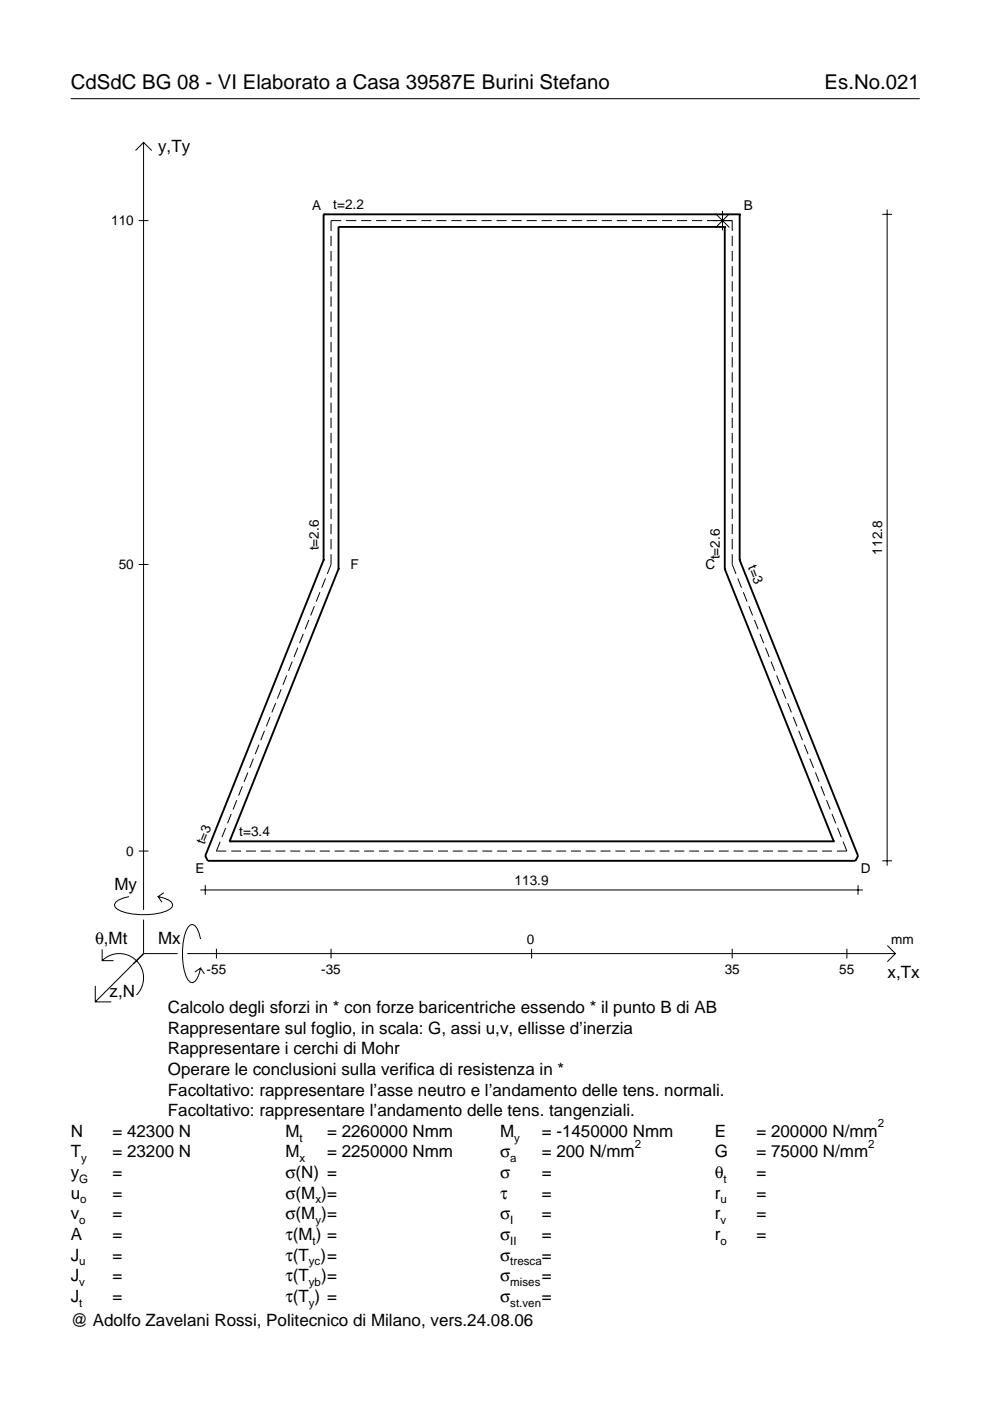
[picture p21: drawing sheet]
<svg xmlns="http://www.w3.org/2000/svg" width="210mm" height="297mm" viewBox="0 0 210 297" stroke-linecap="round" stroke-linejoin="round" font-family="sans-serif">
<defs><g id="words">
<g font-size="4.3">
<text x="15" y="18.9">CdSdC BG 08 - VI Elaborato a Casa 39587E Burini Stefano</text>
<text x="174.8" y="18.9">Es.No.021</text>
</g>
<g font-size="3.6">
<text x="33.5" y="32.3">y,Ty</text>
<text x="24.3" y="188.8">My</text>
<text x="20.1" y="200.1">θ,Mt</text>
<text x="33.5" y="200.1">Mx</text>
<text x="188.2" y="207.3">x,Tx</text>
<text x="23.2" y="211.4">z,N</text>
<text x="35.6" y="214.8">Calcolo degli sforzi in * con forze baricentriche essendo * il punto B di AB</text>
<text x="35.6" y="219.2">Rappresentare sul foglio, in scala: G, assi u,v, ellisse d’inerzia</text>
<text x="35.6" y="223.5">Rappresentare i cerchi di Mohr</text>
<text x="35.6" y="227.9">Operare le conclusioni sulla verifica di resistenza in *</text>
<text x="35.6" y="232.3">Facoltativo: rappresentare l’asse neutro e l’andamento delle tens. normali.</text>
<text x="35.6" y="236.7">Facoltativo: rappresentare l’andamento delle tens. tangenziali.</text>
<text x="15" y="241">N</text>
<text x="15" y="245.4">T</text>
<text x="23.8" y="245.4">= 23200 N</text>
<text x="23.8" y="241">= 42300 N</text>
<text x="60.5" y="245.4">M</text>
<text x="60.5" y="241">M</text>
<text x="69.3" y="241">= 2260000 Nmm</text>
<text x="69.3" y="245.4">= 2250000 Nmm</text>
<text x="106" y="245.4">σ</text>
<text x="106" y="241">M</text>
<text x="114.9" y="241">= -1450000 Nmm</text>
<text x="114.9" y="245.4">= 200 N/mm</text>
<text x="151.5" y="241">E</text>
<text x="151.5" y="245.4">G</text>
<text x="160.4" y="241">= 200000 N/mm</text>
<text x="160.4" y="245.4">= 75000 N/mm</text>
<text x="15" y="249.8">y</text>
<text x="23.8" y="249.8">=</text>
<text x="60.5" y="249.8">σ(N) =</text>
<text x="106" y="249.8">σ</text>
<text x="114.9" y="249.8">=</text>
<text x="151.5" y="249.8">θ</text>
<text x="160.4" y="249.8">=</text>
<text x="15" y="254.2">u</text>
<text x="23.8" y="254.2">=</text>
<text x="60.5" y="254.2">σ(M )=</text>
<text x="106" y="254.2">τ</text>
<text x="114.9" y="254.2">=</text>
<text x="151.5" y="254.2">r</text>
<text x="160.4" y="254.2">=</text>
<text x="15" y="258.5">v</text>
<text x="15" y="262.9">A</text>
<text x="23.8" y="258.5">=</text>
<text x="23.8" y="262.9">=</text>
<text x="60.5" y="258.5">σ(M )=</text>
<text x="60.5" y="262.9">τ(M ) =</text>
<text x="106" y="262.9">σ</text>
<text x="106" y="258.5">σ</text>
<text x="114.9" y="258.5">=</text>
<text x="114.9" y="262.9">=</text>
<text x="151.5" y="258.5">r</text>
<text x="151.5" y="262.9">r</text>
<text x="160.4" y="258.5">=</text>
<text x="160.4" y="262.9">=</text>
<text x="15" y="267.3">J</text>
<text x="23.8" y="267.3">=</text>
<text x="60.5" y="267.3">τ(T )=</text>
<text x="106" y="267.3">σ</text>
<text x="114.9" y="267.3">=</text>
<text x="15" y="271.7">J</text>
<text x="23.8" y="271.7">=</text>
<text x="60.5" y="271.7">τ(T</text>
<text x="68.1" y="271.7">)=</text>
<text x="106" y="271.7">σ</text>
<text x="114.9" y="271.7">=</text>
<text x="15" y="281.2">@ Adolfo Zavelani Rossi, Politecnico di Milano, vers.24.08.06</text>
<text x="15" y="276">J</text>
<text x="23.8" y="276">=</text>
<text x="60.5" y="276">τ(T ) =</text>
<text x="106" y="276">σ</text>
<text x="114.9" y="276">=</text>
</g>
<g font-size="2.9">
<text x="23.6" y="47.8">110</text>
<text x="66.2" y="44.5">A</text>
<text x="70.7" y="44.4">t=2.2</text>
<text x="157.7" y="44.5">B</text>
<text x="67.6" y="116.7" transform="rotate(-90 67.6 116.7)">t=2.6</text>
<text x="152.6" y="118.6" transform="rotate(-90 152.6 118.6)">t=2.6</text>
<text x="187.1" y="117.6" transform="rotate(-90 187.1 117.6)">112.8</text>
<text x="25.2" y="120.7">50</text>
<text x="74.3" y="120.6">F</text>
<text x="149.6" y="120.6">C</text>
<text x="158.5" y="120.3" transform="rotate(68 158.5 120.3)">t=3</text>
<text x="43.3" y="179.2" transform="rotate(-68 43.3 179.2)">t=3</text>
<text x="50.7" y="177.4">t=3.4</text>
<text x="26.8" y="181.4">0</text>
<text x="41.4" y="185.1">E</text>
<text x="182.5" y="185.1">D</text>
<text x="109.1" y="187.7">113.9</text>
<text x="111.7" y="200.1">0</text>
<text x="189" y="200.1">mm</text>
<text x="43.8" y="206.6">-55</text>
<text x="68.1" y="206.6">-35</text>
<text x="153.6" y="206.6">35</text>
<text x="178" y="206.6">55</text>
</g>
<g font-size="2.4">
<text x="186.1" y="239">2</text>
<text x="63.5" y="242">t</text>
<text x="109" y="242">y</text>
<text x="134.6" y="243.4">2</text>
<text x="184.1" y="243.4">2</text>
<text x="16.8" y="250.8">G</text>
<text x="17.2" y="246.4">y</text>
<text x="63.5" y="246.4">x</text>
<text x="108.2" y="246.4">a</text>
<text x="153.4" y="250.8">t</text>
<text x="17" y="255.2">o</text>
<text x="66.9" y="255.2">x</text>
<text x="152.7" y="255.2">u</text>
<text x="16.8" y="259.5">o</text>
<text x="66.3" y="263.9">t</text>
<text x="66.9" y="259.5">y</text>
<text x="108.2" y="259.5">I</text>
<text x="108.2" y="263.9">II</text>
<text x="152.7" y="259.5">v</text>
<text x="152.7" y="263.9">o</text>
<text x="16.8" y="268.3">u</text>
<text x="65.5" y="268.3">yc</text>
<text x="108.2" y="268.3">tresca</text>
<text x="16.8" y="272.7">v</text>
<text x="65.5" y="272.7">yb</text>
<text x="108.2" y="272.7">mises</text>
<text x="16.8" y="277">t</text>
<text x="65.5" y="277">y</text>
<text x="108.2" y="277">st.ven</text>
</g>
</g></defs>
<g fill="none" stroke="#000" stroke-width=".21">
<path d="M15 20.9h180M28.7 31.9l1.7-1.7 1.8 1.7M30.4 30.2v162.7M29.4 46.8h2.1M70.2 50v2.2M70.2 53.2v2.2M70.2 56.4v2.2M70.2 59.6v2.2M72.3 46.8h-2.1v2.2M73.4 46.8h2.1M76.6 46.8h2.1M79.8 46.8h2.1"/>
<path d="M82.9 46.8h2.2M86.1 46.8h2.2M89.3 46.8h2.2M92.5 46.8h2.2M95.7 46.8h2.2M98.9 46.8h2.1M102.1 46.8h2.1M105.3 46.8h2.1M108.4 46.8h2.2M111.6 46.8h2.2M114.8 46.8h2.2M118 46.8h2.2"/>
<path d="M121.2 46.8h2.2M124.4 46.8h2.2M127.6 46.8h2.1M130.8 46.8h2.1M134 46.8h2.1M137.1 46.8h2.2M140.3 46.8h2.2M143.5 46.8h2.2M146.7 46.8h2.2M149.9 46.8h5.3v2.2M151.7 45.3l2.9 2.9M153.2 44.7v4.1"/>
<path d="M154.6 45.3l-2.9 2.9M155.2 50v2.2M155.2 53.2v2.2M155.2 56.4v2.2M155.2 59.6v2.2M187.1 45.4h2M188.1 44.4v139.1M70.2 62.9v2.1M70.2 66.1v2.2M70.2 69.3v2.2M70.2 72.5v2.2M70.2 75.7v2.2"/>
<path d="M70.2 78.9v2.2M155.2 62.9v2.1M155.2 66.1v2.2M155.2 69.3v2.2M155.2 72.5v2.2M155.2 75.7v2.2M155.2 78.9v2.2M70.2 82.1v2.2M70.2 85.4v2.1M70.2 88.6v2.2M70.2 91.8v2.2M70.2 95v2.2"/>
<path d="M70.2 98.2v2.2M155.2 82.1v2.2M155.2 85.4v2.1M155.2 88.6v2.2M155.2 91.8v2.2M155.2 95v2.2M155.2 98.2v2.2M29.4 119.7h2.1M70.2 101.4v2.2M70.2 104.6v2.2M70.2 107.9v2.1M70.2 111.1v2.2"/>
<path d="M70.2 114.3v2.2M70.2 117.5v2.2l-.8 2M155.2 101.4v2.2M155.2 104.6v2.2M155.2 107.9v2.1M155.2 111.1v2.2M155.2 114.3v2.2M155.2 117.5v2.2l.8 2M63.1 137.3l-.8 2M64.3 134.4l-.8 2M65.5 131.4l-.8 2M66.7 128.5l-.8 2"/>
<path d="M67.8 125.6l-.8 1.9M69 122.6l-.8 2M156.4 122.6l.8 2M157.6 125.6l.8 1.9M158.8 128.5l.8 2M160 131.4l.7 2M161.1 134.4l.8 2M162.3 137.3l.8 2M54.9 157.9l-.8 2M56.1 155l-.8 1.9M57.3 152l-.8 2M58.4 149.1l-.8 2"/>
<path d="M59.6 146.1l-.8 2M60.8 143.2l-.8 2M62 140.3l-.8 1.9M163.5 140.3l.8 1.9M164.7 143.2l.7 2M165.8 146.1l.8 2M167 149.1l.8 2M168.2 152l.8 2M169.4 155l.7 1.9M170.5 157.9l.8 2M46.7 178.5l-.8 1.9h2.1M47.9 175.5l-.8 2"/>
<path d="M49 172.6l-.8 2M50.2 169.6l-.8 2M51.4 166.7l-.8 2M52.6 163.8l-.8 2M53.7 160.8l-.8 2M171.7 160.8l.8 2M172.9 163.8l.8 2M174.1 166.7l.7 2M175.2 169.6l.8 2M176.4 172.6l.8 2M177.6 175.5l.8 2M178.8 178.5l.8 1.9h-2.2"/>
<path d="M27.3 190.1a3.6 3.6 0 0 0-3 1.7l.1 .5a5.7 5.7 0 0 0 3.8 1.5 13.3 13.3 0 0 0 7.8-1l.5-.5 .1-.5a3.6 3.6 0 0 0-3.1-1.7l.8 1.2M29.4 180.4h2.1M30.4 195v7.2M34.7 189.3l-1.2 .8M42.5 188.7h140.5M42.5 199.1a3.6 3.6 0 0 0-1.7-3.1l-.5 .1a5.7 5.7 0 0 0-1.5 3.8 13.3 13.3 0 0 0 1 7.8l.5 .5 .5 .2a3.6 3.6 0 0 0 1.7-3.1l-1.2 .8M43.5 187.7v2M49 180.4h2.1M52.1 180.4h2.2M55.3 180.4h2.1M58.4 180.4h2.1M61.5 180.4h2.1"/>
<path d="M64.7 180.4h2.1M67.8 180.4h2.1M70.9 180.4h2.1M74.1 180.4h2.1M77.2 180.4h2.1M80.3 180.4h2.1M83.5 180.4h2.1M86.6 180.4h2.1M89.7 180.4h2.1M92.9 180.4h2.1M96 180.4h2.1M99.1 180.4h2.1"/>
<path d="M102.3 180.4h2.1M105.4 180.4h2.1M108.5 180.4h2.1M111.7 180.4h2.1M114.8 180.4h2.1M117.9 180.4h2.1M121.1 180.4h2.1M124.2 180.4h2.1M127.3 180.4h2.1M130.5 180.4h2.1M133.6 180.4h2.1M136.7 180.4h2.1"/>
<path d="M139.9 180.4h2.1M143 180.4h2.1M146.1 180.4h2.1M149.3 180.4h2.1M152.4 180.4h2.1M155.5 180.4h2.1M158.7 180.4h2.1M161.8 180.4h2.1M164.9 180.4h2.1M168.1 180.4h2.1M171.2 180.4h2.1M174.3 180.4h2.1"/>
<path d="M181.9 187.7v2M187.1 182.5h2M20.2 209v3.4h3.4M21.7 203.7a5.1 5.1 0 0 1 7.2 0 5.1 5.1 0 0 1 0 7.3M21.7 201.3v2.4h2.4M30.4 202.2l-10.2 10.2M30.4 202.2l-2 2M30.4 202.2h7.2M39.7 202.2h150.1M42.5 205.3l.8 1.2M45.9 201.2v2M70.2 201.2v2"/>
<path d="M112.7 201.2v2M155.2 201.2v2M179.6 201.2v2M188.1 200.5l1.7 1.7-1.7 1.7"/>
</g>
<g fill="none" stroke="#000" stroke-width=".4">
<path d="M68.6 45.4h.1M68.6 45.4h88.2M68.6 45.4v73.3M71.8 48.1h.1M71.8 48.1h81.9M71.8 48.1v72.5M153.7 48.1h.1M153.7 48.1v72.5M156.8 45.4h.1M156.8 45.4v73.3M68.6 118.7h.1M68.6 118.7l-25.1 62.8 .6 1h137.3l.5-1-25.1-62.8"/>
<path d="M156.8 118.7h.1M71.8 120.6h.1M71.8 120.6l-23.1 57.8M153.7 120.6h.1M153.7 120.6l23.1 57.8M48.7 178.4h.1M48.7 178.4h128.1M176.8 178.4h.1"/>
</g>
<use href="#words"/>
</svg>
